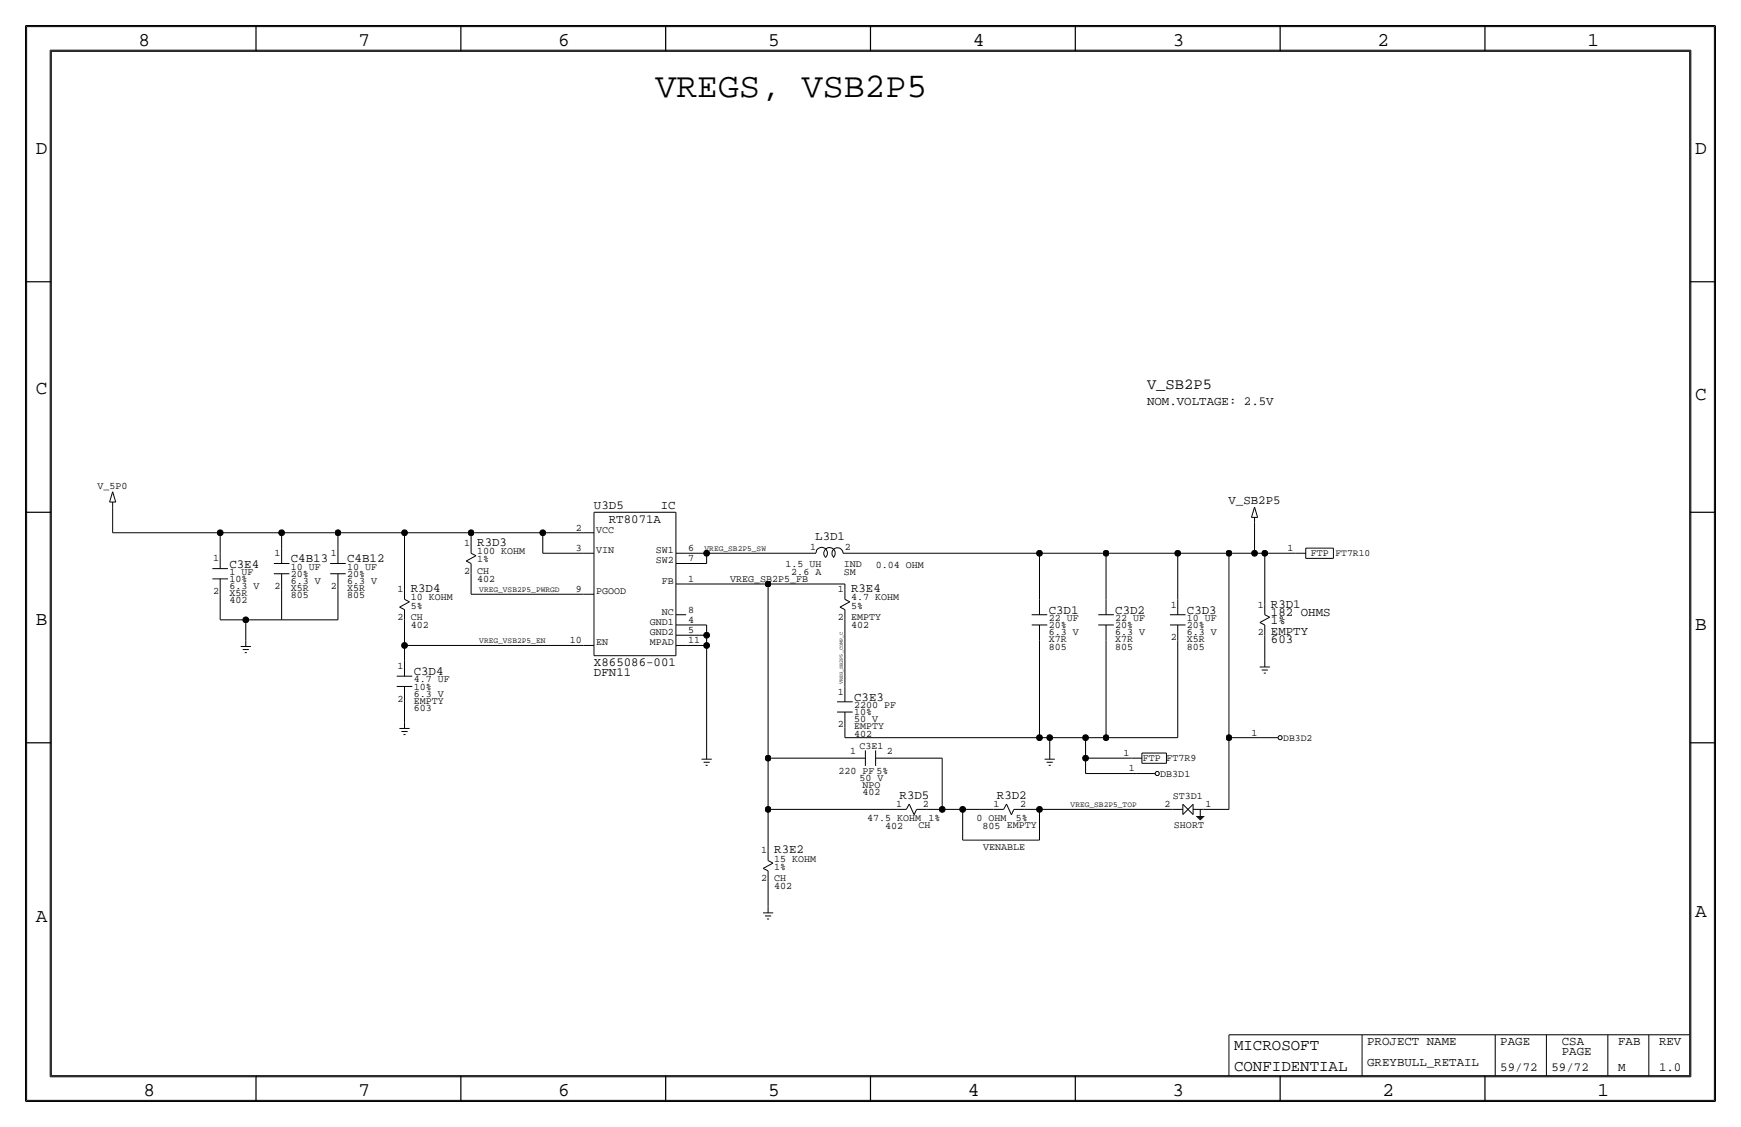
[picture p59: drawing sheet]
<svg xmlns="http://www.w3.org/2000/svg" width="432mm" height="279mm" viewBox="0 0 432 279" stroke-linecap="round" stroke-linejoin="round" font-family="sans-serif">
<defs><g id="words">
<text font-size="8.6" x="162.6" y="24.1">VREGS, VSB2P5</text>
<g font-size="4.8">
<text x="34.3" y="11.4">8</text>
<text x="88.9" y="11.4">7</text>
<text x="138.5" y="11.4">6</text>
<text x="190.5" y="11.4">5</text>
<text x="241.3" y="11.4">4</text>
<text x="290.8" y="11.4">3</text>
<text x="341.6" y="11.4">2</text>
<text x="393.7" y="11.4">1</text>
<text x="8.9" y="38.1">D</text>
<text x="420.4" y="38.1">D</text>
<text x="8.9" y="97.8">C</text>
<text x="420.4" y="99.1">C</text>
<text x="8.9" y="154.9">B</text>
<text x="420.4" y="156.2">B</text>
<text x="420.4" y="227.3">A</text>
<text x="8.9" y="228.6">A</text>
<text x="35.6" y="271.8">8</text>
<text x="88.9" y="271.8">7</text>
<text x="138.4" y="271.8">6</text>
<text x="190.5" y="271.8">5</text>
<text x="240" y="271.8">4</text>
<text x="290.8" y="271.8">3</text>
<text x="342.9" y="271.8">2</text>
<text x="396.2" y="271.8">1</text>
</g>
<g font-size="3.9">
<text x="306.1" y="260.4">MICROSOFT</text>
<text x="306.1" y="265.4">CONFIDENTIAL</text>
</g>
<text font-size="3.8" x="284.5" y="96.5">V_SB2P5</text>
<g font-size="3.1">
<text x="284.5" y="100.3">NOM.VOLTAGE: 2.5V</text>
<text x="304.7" y="125.1">V_SB2P5</text>
<text x="147.3" y="126.2">U3D5</text>
<text x="151" y="129.5">RT8071A</text>
<text x="163.9" y="126.2">IC</text>
<text x="118.4" y="135.4">R3D3</text>
<text x="202.2" y="133.8">L3D1</text>
<text x="56.9" y="140.7">C3E4</text>
<text x="72.1" y="139.4">C4B13</text>
<text x="86.1" y="139.4">C4B12</text>
<text x="101.9" y="146.8">R3D4</text>
<text x="211.1" y="146.8">R3E4</text>
<text x="260.1" y="152.1">C3D1</text>
<text x="276.6" y="152.1">C3D2</text>
<text x="294.4" y="152.1">C3D3</text>
<text x="315.2" y="152.7">182 OHMS</text>
<text x="315.2" y="154.7">1%</text>
<text x="315.2" y="150.6">R3D1</text>
<text x="315.2" y="159.5">603</text>
<text x="315.2" y="157.5">EMPTY</text>
<text x="102.6" y="167.4">C3D4</text>
<text x="147.3" y="167.6">DFN11</text>
<text x="147.3" y="165.1">X865086-001</text>
<text x="211.8" y="173.7">C3E3</text>
<text x="223.1" y="198.1">R3D5</text>
<text x="247.3" y="198.1">R3D2</text>
<text x="192" y="211.6">R3E2</text>
<text x="339.1" y="259.1">PROJECT NAME</text>
<text x="372.1" y="259.1">PAGE</text>
<text x="387.4" y="259.1">CSA</text>
<text x="387.4" y="261.6">PAGE</text>
<text x="401.3" y="259.1">FAB</text>
<text x="411.5" y="259.1">REV</text>
<text x="339.1" y="264.2">GREYBULL_RETAIL</text>
<text x="372.1" y="265.4">59/72</text>
<text x="384.8" y="265.4">59/72</text>
<text x="401.3" y="265.4">M</text>
<text x="411.5" y="265.4">1.0</text>
</g>
<g font-size="2.5">
<text x="24.2" y="121.3">V_5P0</text>
<text x="142.8" y="131.6">2</text>
<text x="68.1" y="137.9">1</text>
<text x="82.1" y="137.9">1</text>
<text x="115.1" y="135.4">1</text>
<text x="118.4" y="137.4">100 KOHM</text>
<text x="142.8" y="136.7">3</text>
<text x="147.8" y="137.2">VIN</text>
<text x="147.8" y="132.1">VCC</text>
<text x="162.7" y="137.2">SW1</text>
<text x="170.7" y="136.6">6</text>
<text x="200.9" y="136.4">1</text>
<text x="209.6" y="136.4">2</text>
<text x="319.3" y="136.7">1</text>
<text x="325.1" y="137.9">FTP</text>
<text x="52.9" y="139.2">1</text>
<text x="56.9" y="142.5">1 UF</text>
<text x="72.1" y="141.2">10 UF</text>
<text x="72.1" y="143">20%</text>
<text x="86.1" y="141.2">10 UF</text>
<text x="86.1" y="143">20%</text>
<text x="115.1" y="142.2">2</text>
<text x="118.4" y="142.2">CH</text>
<text x="118.4" y="139.4">1%</text>
<text x="162.7" y="139.7">SW2</text>
<text x="170.7" y="139.2">7</text>
<text x="194.8" y="140.5">1.5 UH</text>
<text x="196.3" y="142.5">2.6 A</text>
<text x="209.2" y="140.6">IND</text>
<text x="209.3" y="142.5">SM</text>
<text x="217.2" y="140.7">0.04 OHM</text>
<text x="52.9" y="147.3">2</text>
<text x="56.9" y="149.6">402</text>
<text x="56.9" y="144.3">10%</text>
<text x="56.9" y="147.8">X5R</text>
<text x="56.9" y="146">6.3 V</text>
<text x="68.1" y="146">2</text>
<text x="72.1" y="146.6">X5R</text>
<text x="72.1" y="148.3">805</text>
<text x="72.1" y="144.8">6.3 V</text>
<text x="82.1" y="146">2</text>
<text x="86.1" y="146.6">X5R</text>
<text x="86.1" y="144.8">6.3 V</text>
<text x="86.1" y="148.3">805</text>
<text x="98.6" y="146.8">1</text>
<text x="101.9" y="148.8">10 KOHM</text>
<text x="118.4" y="144.3">402</text>
<text x="142.8" y="146.8">9</text>
<text x="147.8" y="147.3">PGOOD</text>
<text x="164.2" y="144.8">FB</text>
<text x="170.7" y="144.3">1</text>
<text x="181.1" y="144.3">VREG_SB2P5_FB</text>
<text x="207.8" y="146.8">1</text>
<text x="211.1" y="148.8">4.7 KOHM</text>
<text x="98.6" y="153.7">2</text>
<text x="101.9" y="150.9">5%</text>
<text x="101.9" y="153.7">CH</text>
<text x="101.9" y="155.7">402</text>
<text x="161.2" y="154.9">GND1</text>
<text x="164.2" y="152.4">NC</text>
<text x="170.7" y="151.9">8</text>
<text x="170.7" y="154.4">4</text>
<text x="207.8" y="153.7">2</text>
<text x="211.1" y="153.7">EMPTY</text>
<text x="211.1" y="155.7">402</text>
<text x="211.1" y="150.9">5%</text>
<text x="260.1" y="153.9">22 UF</text>
<text x="260.1" y="155.7">20%</text>
<text x="276.6" y="153.9">22 UF</text>
<text x="276.6" y="155.7">20%</text>
<text x="290.4" y="150.6">1</text>
<text x="294.4" y="153.9">10 UF</text>
<text x="294.4" y="155.7">20%</text>
<text x="311.9" y="150.6">1</text>
<text x="141.3" y="159.5">10</text>
<text x="147.8" y="160">EN</text>
<text x="161.2" y="160">MPAD</text>
<text x="161.2" y="157.5">GND2</text>
<text x="170.7" y="159.5">11</text>
<text x="170.7" y="157">5</text>
<text x="260.1" y="157.5">6.3 V</text>
<text x="260.1" y="159.3">X7R</text>
<text x="260.1" y="161">805</text>
<text x="276.6" y="157.5">6.3 V</text>
<text x="276.6" y="159.3">X7R</text>
<text x="276.6" y="161">805</text>
<text x="290.4" y="158.8">2</text>
<text x="294.4" y="159.3">X5R</text>
<text x="294.4" y="157.5">6.3 V</text>
<text x="294.4" y="161">805</text>
<text x="311.9" y="157.5">2</text>
<text x="98.6" y="165.9">1</text>
<text x="98.6" y="174">2</text>
<text x="102.6" y="172.7">6.3 V</text>
<text x="102.6" y="170.9">10%</text>
<text x="102.6" y="169.2">4.7 UF</text>
<text x="207.8" y="172.2">1</text>
<text x="102.6" y="174.5">EMPTY</text>
<text x="102.6" y="176.3">603</text>
<text x="211.8" y="177.3">10%</text>
<text x="211.8" y="175.5">2200 PF</text>
<text x="211.8" y="179.1">50 V</text>
<text x="207.8" y="180.3">2</text>
<text x="211.8" y="182.6">402</text>
<text x="211.8" y="180.9">EMPTY</text>
<text x="213.2" y="185.7">C3E1</text>
<text x="310.4" y="182.4">1</text>
<text x="208" y="191.8">220 PF 5%</text>
<text x="210.9" y="186.9">1</text>
<text x="220" y="186.9">2</text>
<text x="278.7" y="187.5">1</text>
<text x="279.9" y="191.3">1</text>
<text x="283.5" y="188.7">FTP FT7R9</text>
<text x="213.2" y="193.6">50 V</text>
<text x="213.9" y="197.1">402</text>
<text x="213.9" y="195.3">NPO</text>
<text x="287.8" y="192.5">DB3D1</text>
<text x="215" y="203.5">47.5 KOHM</text>
<text x="222.2" y="200.2">1</text>
<text x="228.9" y="200.2">2</text>
<text x="230.3" y="203.5">1%</text>
<text x="242.2" y="203.5">0 OHM</text>
<text x="246.4" y="200.2">1</text>
<text x="251.9" y="203.5">5%</text>
<text x="253" y="200.2">2</text>
<text x="288.8" y="200.2">2</text>
<text x="290.9" y="198.1">ST3D1</text>
<text x="299" y="200.2">1</text>
<text x="219.5" y="205.5">402</text>
<text x="227.8" y="205.4">CH</text>
<text x="243.6" y="205.5">805 EMPTY</text>
<text x="291.2" y="205.2">SHORT</text>
<text x="188.8" y="211.6">1</text>
<text x="192" y="215.6">1%</text>
<text x="192" y="213.6">15 KOHM</text>
<text x="243.8" y="210.8">VENABLE</text>
<text x="188.8" y="218.4">2</text>
<text x="192" y="220.5">402</text>
<text x="192" y="218.4">CH</text>
</g>
<g font-size="2.4">
<text x="331.2" y="137.9">FT7R10</text>
<text x="318.3" y="183.6">DB3D2</text>
</g>
<g font-size="2">
<text x="174.8" y="136.7">VREG_SB2P5_SW</text>
<text x="118.9" y="146.8">VREG_VSB2P5_PWRGD</text>
<text x="118.9" y="159.5">VREG_VSB2P5_EN</text>
<text x="265.5" y="200.2">VREG_SB2P5_TOP</text>
</g>
<text font-size="1.3" x="209" y="169.7" transform="rotate(-90 209 169.7)">VREG_SB2P5_COMP_C</text>
</g></defs>
<!-- layer: Nets -->
<g fill="none" stroke="#000" stroke-width=".25">
<path d="M27.9 125.7v6.4zM27.9 132.1h26.7zM54.6 132.1h15.3zM54.6 132.1v5.1zM69.8 132.1h14zM69.8 132.1v3.8zM83.8 132.1h16.5zM83.8 132.1v3.8zM100.3 132.1h16.5zM100.3 132.1v13.9zM116.8 132.1v2.5zM116.8 132.1h17.8z"/>
<path d="M134.6 132.1h10.2zM134.6 137.2h10.2zM134.6 132.1v5.1zM170.2 137.2h5.1zM170.2 139.7h5.1zM175.3 137.2h25.4zM175.3 137.2v2.5zM210.8 137.2h47zM257.8 137.2h16.5zM257.8 137.2v11.4zM274.3 137.2h17.8zM274.3 137.2v11.4z"/>
<path d="M292.1 137.2h12.7zM292.1 137.2v11.4zM304.8 137.2v45.7zM304.8 137.2h6.3zM311.1 129.5v7.7zM311.2 137.2h2.5zM313.7 137.2h7.6zM313.7 137.2v12.7zM54.6 147.3v6.4zM54.6 153.7h6.4zM61 153.7h8.9zM61 153.7v5.1z"/>
<path d="M69.8 153.7h14zM69.8 146v7.7zM83.8 146.1v7.6zM100.3 153.7v6.3zM116.8 147.3h28zM116.8 142.2v5.1zM170.2 144.8h20.3zM170.2 157.5h5.1zM170.2 154.9h5.1zM175.3 154.9v2.6zM175.3 157.5v2.5zM190.5 144.8h19z"/>
<path d="M190.5 144.8v43.2zM209.5 153.7v16.5zM209.5 144.8v1.2zM257.8 158.8v24.1zM274.3 158.8v24.1zM292.1 158.7v24.2zM313.7 157.5v6.3zM100.3 160v3.8zM100.3 174v5.1zM100.3 160h44.5zM170.2 160h5.1zM175.3 160v26.7z"/>
<path d="M190.5 188h20.3zM190.5 188v12.7zM209.5 180.3v2.6zM209.5 182.9h48.3zM221 188h12.7zM233.7 188v12.7zM257.8 182.9h2.5zM260.3 182.9v3.8zM260.4 182.9h8.8zM269.2 188h11.5zM269.2 182.9h5.1zM269.2 191.8h12.7z"/>
<path d="M269.2 188v3.8zM269.2 182.9v5.1zM274.3 182.9h17.8zM304.8 182.9h7.6zM304.8 182.9v17.8zM190.5 200.7h31.7zM190.5 200.7v10.1zM190.5 218.4v6.4zM229.9 200.7h3.8zM233.7 200.7h5.1zM238.8 200.7v7.6zM238.8 208.3h19z"/>
<path d="M238.8 200.7h7.6zM254 200.7h3.8zM257.8 200.7v7.6zM257.8 200.7h33zM298.4 200.7h6.4z"/>
</g>
<g fill="#000" stroke="#000" stroke-width=".25">
<circle cx="54.6" cy="132.1" r=".72"/>
<circle cx="69.8" cy="132.1" r=".72"/>
<circle cx="83.8" cy="132.1" r=".72"/>
<circle cx="100.3" cy="132.1" r=".72"/>
<circle cx="116.8" cy="132.1" r=".72"/>
<circle cx="134.6" cy="132.1" r=".72"/>
<circle cx="175.3" cy="137.2" r=".72"/>
<circle cx="257.8" cy="137.2" r=".72"/>
<circle cx="274.3" cy="137.2" r=".72"/>
<circle cx="292.1" cy="137.2" r=".72"/>
<circle cx="304.8" cy="137.2" r=".72"/>
<circle cx="311.2" cy="137.2" r=".72"/>
<circle cx="313.7" cy="137.2" r=".72"/>
<circle cx="61" cy="153.7" r=".72"/>
<circle cx="175.3" cy="157.5" r=".72"/>
<circle cx="190.5" cy="144.8" r=".72"/>
<circle cx="100.3" cy="160" r=".72"/>
<circle cx="175.3" cy="160" r=".72"/>
<circle cx="190.5" cy="188" r=".72"/>
<circle cx="257.8" cy="182.9" r=".72"/>
<circle cx="260.4" cy="182.9" r=".72"/>
<circle cx="269.2" cy="188" r=".72"/>
<circle cx="269.2" cy="182.9" r=".72"/>
<circle cx="274.3" cy="182.9" r=".72"/>
<circle cx="304.8" cy="182.9" r=".72"/>
<circle cx="190.5" cy="200.7" r=".72"/>
<circle cx="233.7" cy="200.7" r=".72"/>
<circle cx="238.8" cy="200.7" r=".72"/>
<circle cx="257.8" cy="200.7" r=".72"/>
</g>
<!-- layer: Components -->
<g fill="none" stroke="#000" stroke-width=".25">
<path d="M27.2 124.5h1.5zM27.9 121.9l-.7 2.6zM27.9 124.5v1.2zM27.9 121.9l.8 2.6zM54.6 137.2v3.8zM67.9 139.7h3.9zM69.8 135.9v3.8zM81.9 139.7h3.9zM83.8 135.9v3.8zM115.6 139.1l2.5-1.3zM115.6 139.1l1.2 .6zM116.8 134.6v2.6z"/>
<path d="M116.8 139.7v2.5zM116.8 137.2l1.3 .6zM144.8 137.2h2.5zM144.8 132.1h2.5zM147.3 127h20.3zM147.3 127v35.6zM167.6 127v35.6zM167.6 139.7h2.6zM167.6 137.2h2.6zM200.7 137.2h1.7zM202.4 137.1a1.42 1.42 0 0 1 2-1.2 1.42 1.42 0 0 1 .3 2.3M204.7 138.2a1.42 1.42 0 0 1 0-2 1.42 1.42 0 0 1 2 0 1.42 1.42 0 0 1 0 2"/>
<path d="M209.1 137.2h1.7zM209.1 137.2a1.38 1.38 0 0 0-2-1.3 1.38 1.38 0 0 0-.3 2.3M310.4 128.3h1.5zM311.1 125.7l-.7 2.6zM311.1 128.3v1.2zM311.1 125.7l.8 2.6zM321.3 137.2h2.5zM323.8 138.4h6.9zM323.8 135.9v2.5zM323.8 135.9h6.9zM330.7 135.9v2.5zM52.7 141h3.8z"/>
<path d="M52.7 143.5h3.8zM54.6 143.5v3.8zM61 158.8v1.5zM67.9 142.2h3.9zM69.8 142.2v3.8zM81.9 142.2h3.9zM83.8 142.2v3.8zM99.1 150.5l2.4-1.3zM99.1 150.5l1.2 .6zM100.3 146v2.6zM100.3 151.1v2.6zM100.3 148.6l1.2 .6z"/>
<path d="M144.8 147.3h2.5zM167.6 152.4h2.6zM167.6 157.5h2.6zM167.6 154.9h2.6zM167.6 144.8h2.6zM208.3 150.5l2.5-1.3zM208.3 150.5l1.3 .6zM209.5 146v2.6zM209.5 151.1v2.6zM209.5 148.6l1.3 .6zM255.9 152.4h3.8zM255.9 154.9h3.8z"/>
<path d="M257.8 148.6v3.8zM257.8 154.9v3.9zM272.4 152.4h3.9zM272.4 154.9h3.9zM274.3 148.6v3.8zM274.3 154.9v3.9zM290.2 152.4h3.8zM290.2 154.9h3.8zM292.1 148.6v3.8zM292.1 154.9v3.9zM312.5 154.3l2.4-1.3zM312.5 154.3l1.2 .6z"/>
<path d="M313.7 149.9v2.5zM313.7 154.9v2.6zM313.7 152.4l1.2 .6zM59.7 160.3h2.5zM60.2 161h1.5zM60.7 161.8h.5zM98.4 167.6h3.9zM98.4 170.2h3.9zM100.3 179.1v1.5zM100.3 163.8v3.8zM100.3 170.2v3.8zM144.8 160h2.5z"/>
<path d="M147.3 162.6h20.3zM167.6 160h2.6zM207.6 174h3.9zM207.6 176.5h3.9zM209.5 170.2v3.8zM209.5 176.5v3.8zM312.4 165.4h2.6zM312.9 166.1h1.6zM313.4 166.9h.5zM313.7 163.8v1.6zM99.1 180.6h2.5zM99.6 181.4h1.5z"/>
<path d="M100.1 182.1h.5zM174 188.2h2.5zM174.5 189h1.5zM175 189.7h.5zM175.3 186.7v1.5zM210.8 188h3.8zM214.6 186v3.9zM217.2 188h3.8zM217.2 186v3.9zM225.5 199.3l1.2 2.7zM225.5 199.3l-.7 1.4zM249.6 199.3l1.3 2.7z"/>
<path d="M249.6 199.3l-.7 1.4zM259.1 188.2h2.5zM259.6 189h1.5zM260.1 189.7h.5zM260.3 186.7v1.5zM280.7 188h2.5zM281.9 191.8h4.6zM283.2 186.7v2.5zM283.2 189.2h6.1zM283.2 186.7h6.1zM289.3 186.7v2.5zM293.4 199.4v2.5z"/>
<path d="M293.4 199.4l2.5 2.5zM295.9 199.4v2.5zM312.4 182.9h4.5zM189.3 215.3l2.4-1.3zM189.3 215.3l1.2 .6zM190.5 210.8v2.6zM190.5 215.9v2.5zM190.5 213.4l1.2 .6zM222.3 200.7h2.5zM227.3 200.7h2.6zM227.3 200.7l-.6 1.3zM246.4 200.7h2.5z"/>
<path d="M251.5 200.7h2.5zM251.5 200.7l-.6 1.3zM290.8 200.7h2.6zM293.4 201.9l2.5-2.5zM295.9 200.7h2.5zM296.7 202.4h2zM296.9 202.7h1.5zM297.2 202.9h1zM297.4 203.2h.5zM297.7 200.7v1.7zM189.2 226.3h2.6zM189.7 227.1h1.6z"/>
<path d="M190.2 227.8h.6zM190.5 224.8v1.5z"/>
<circle cx="287" cy="191.8" r=".51"/>
<circle cx="317.5" cy="182.9" r=".51"/>
</g>
<!-- layer: Page Border and Title Block -->
<g fill="none" stroke="#000" stroke-width=".3">
<path d="M6.3 6.3v266.7zM6.4 6.3h419zM12.7 12.7h406.4zM12.7 12.7v254zM63.5 6.3v6.4zM114.3 6.3v6.4zM165.1 6.3v6.4zM215.9 6.3v6.4zM266.7 6.3v6.4zM317.5 6.3v6.4zM368.3 6.3v6.4zM419.1 12.7v254z"/>
<path d="M425.4 6.3v266.7zM6.3 69.8h6.4zM419.1 69.8h6.3zM6.3 127h6.4zM419.1 127h6.3zM6.3 184.1h6.4zM419.1 184.1h6.3zM6.4 273h419zM12.7 266.7h406.4zM63.5 266.7v6.3zM114.3 266.7v6.3zM165.1 266.7v6.3z"/>
<path d="M215.9 266.7v6.3zM266.7 266.7v6.3zM317.5 266.7v6.3zM368.3 266.7v6.3z"/>
</g>
<g fill="none" stroke="#000" stroke-width=".25">
<path d="M6.6 6.6h418.6zM6.6 6.6v266.2zM12.4 12.4v254.6zM12.4 12.4h407zM419.4 12.4v254.6zM425.2 6.6v266.2zM304.8 256.5v10.2zM304.8 256.5h114.3zM337.8 256.5v10.2zM370.8 256.5v10.2zM383.5 256.5v10.2zM398.8 256.5v10.2z"/>
<path d="M408.9 256.5v10.2zM6.6 272.8h418.6zM12.4 267h407z"/>
</g>
<use href="#words"/>
</svg>
